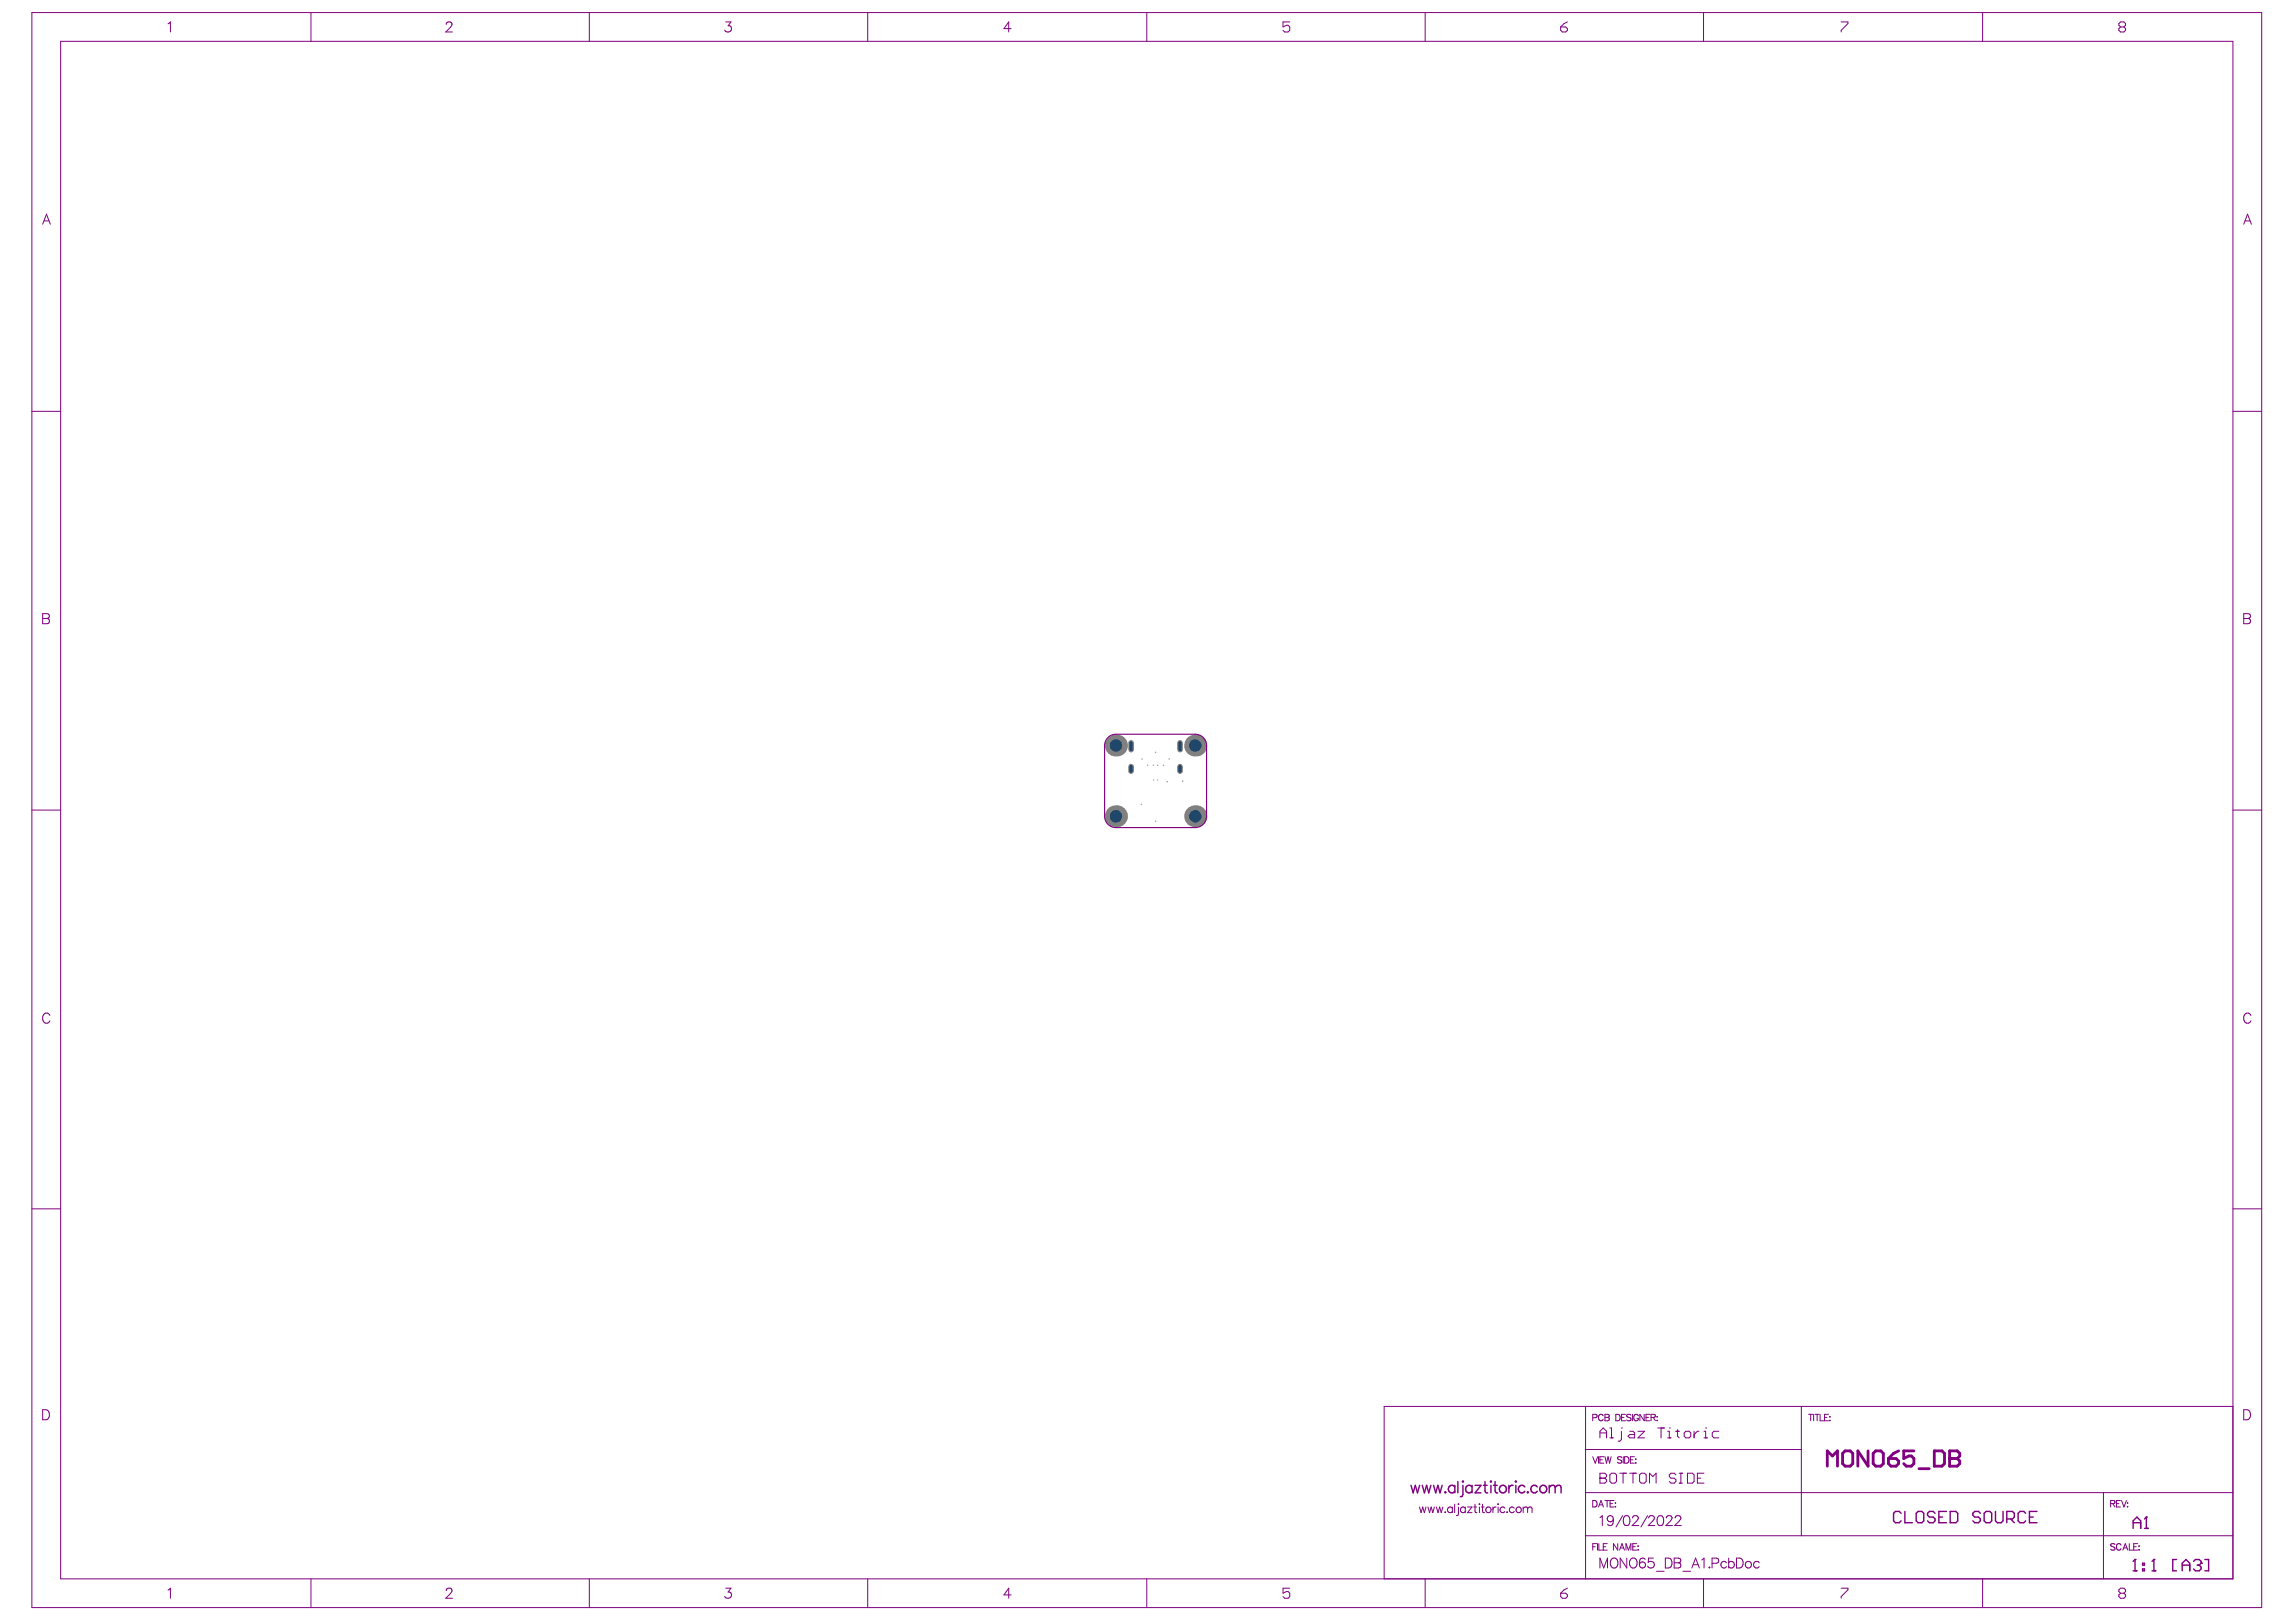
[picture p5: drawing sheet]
<svg xmlns="http://www.w3.org/2000/svg" width="297mm" height="210mm" viewBox="0 0 297 210" stroke-linecap="round" stroke-linejoin="round" font-family="sans-serif">
<path d="M152.7 96.1v.9M152.7 99.2v.6" fill="none" stroke="#808080" stroke-width=".73"/>
<path d="M152.7 96.1v.9M152.7 99.2v.6" fill="none" stroke="#1f4769" stroke-width=".44"/>
<circle cx="144.4" cy="96.5" r="1.43" fill="#808080"/>
<circle cx="144.4" cy="96.5" r=".81" fill="#1f4769"/>
<path d="M146.3 96.1v.9" fill="none" stroke="#808080" stroke-width=".73"/>
<path d="M146.3 96.1v.9" fill="none" stroke="#1f4769" stroke-width=".44"/>
<circle cx="144.4" cy="105.6" r="1.43" fill="#808080"/>
<circle cx="144.4" cy="105.6" r=".81" fill="#1f4769"/>
<path d="M146.3 99.2v.6" fill="none" stroke="#808080" stroke-width=".73"/>
<path d="M146.3 99.2v.6" fill="none" stroke="#1f4769" stroke-width=".44"/>
<circle cx="154.6" cy="96.5" r="1.43" fill="#808080"/>
<circle cx="154.6" cy="96.5" r=".81" fill="#1f4769"/>
<circle cx="154.6" cy="105.6" r="1.43" fill="#808080"/>
<circle cx="154.6" cy="105.6" r=".81" fill="#1f4769"/>
<g fill="none" stroke="#800080" stroke-width=".13">
<path d="M4.1 1.6h288.5v206.4h-288.5zM7.8 5.3h281.1v199h-281.1zM21.7 3.1l.3-.3v1.3M40.2 1.6v3.7M57.7 3.1l.1-.1 .2-.2h.2l.2 .2a.4 .4 0 0 1-.1 .5l-.6 .6h.8M76.2 1.6v3.7M112.3 1.6v3.7M130.8 3.7h-.9l.6-.9v1.3M148.4 1.6v3.7M184.4 1.6v3.7M220.4 1.6v3.7M238.2 2.8h.9v.3l-.9 .8v.2"/>
<path d="M256.5 1.6v3.7M274.3 3.5l-.2-.2v-.2l.2-.3h.5l.2 .3v.2l-.2 .2M274.3 3.5l-.2 .2v.2l.2 .2h.5l.2-.2v-.2l-.2-.2M274.3 3.5h.5M5.5 29l.5-1.3 .5 1.3M5.7 28.6h.6M290.3 29l.5-1.3 .5 1.3M290.5 28.6h.6M4.1 53.2h3.7M288.9 53.2h3.7M5.5 79.4h.6l.2 .1v.4l-.2 .1a.34 .34 0 0 1 .3 .4 .34 .34 0 0 1-.3 .3h-.6zM290.3 79.4h.5l.3 .1v.4l-.3 .1a.34 .34 0 0 1 .4 .4 .34 .34 0 0 1-.4 .3h-.5z"/>
<path d="M5.5 80h.6M290.3 80h.5M4.1 104.8h3.7M288.9 104.8h3.7M6.5 131.4a.48 .48 0 0 0-.6-.3 .48 .48 0 0 0-.4 .5 .57 .57 0 0 0 .1 .6 .57 .57 0 0 0 .7 .1l.2-.2M291.2 131.4a.48 .48 0 0 0-.5-.3 .48 .48 0 0 0-.4 .5 .57 .57 0 0 0 .1 .6 .57 .57 0 0 0 .6 .1l.2-.2M4.1 156.4h3.7M288.9 156.4h3.7M5.5 182.4h.5a.69 .69 0 0 1 .4 .7 .69 .69 0 0 1-.4 .6h-.5zM205.1 182v22.3M205.1 187.6h27.9M205.1 198.7h83.8"/>
<path d="M205.1 193.2h83.8M206.1 194.2h.2a.45 .45 0 0 1 .3 .4 .45 .45 0 0 1-.3 .4h-.2zM206.8 195l.3-.8 .3 .8M206.9 194.7h.4M207.6 194.2h.6M207.9 194.2v.8M208.3 194.6h.3M208.8 194.2h-.5v.8h.5M209 194.5h.1M209 194.9h.1M233 182v16.7M234 183h.5"/>
<path d="M234.3 183v.9M234.6 183v.9M234.8 183h.6M235.1 183v.9M235.5 183v.9h.4M236 183.4h.4M236.6 183h-.6v.9h.6M236.7 183.3h.1zM236.7 183.8h.1zM272.1 193.2v11.1M273.1 194.6l.4-.1 .1-.2-.5-.1v.8M273.3 194.6l.3 .4"/>
<path d="M273.6 199.9l-.2-.1-.3 .1v.2l.5 .2v.2l-.2 .1-.3-.1M273.8 194.6h.3M274.3 194.2h-.5v.8h.5M274.4 200a.31 .31 0 0 0-.3-.2 .31 .31 0 0 0-.3 .3v.2a.31 .31 0 0 0 .3 .3 .31 .31 0 0 0 .3-.2M274.5 194.2l.3 .8 .3-.8M275.2 194.5h.1zM275.2 195h.1zM275.5 199.8v.8h.5M276.6 199.8h-.6v.8h.6M288.9 182h-109.8v22.3M290.3 182.4h.4a.69 .69 0 0 1 .5 .7 .69 .69 0 0 1-.5 .6h-.4zM21.7 205.8l.3-.3v1.3"/>
<path d="M40.2 204.3v3.7M57.7 205.8l.1-.1 .2-.2h.2l.2 .2a.4 .4 0 0 1-.1 .5l-.6 .6h.8M76.2 204.3v3.7M112.3 204.3v3.7M130.8 206.4h-.9l.6-.9v1.3M148.4 204.3v3.7M184.4 204.3v3.7M220.4 204.3v3.7M238.2 205.5h.9v.2l-.9 .9v.2M256.5 204.3v3.7M274.3 206.2l-.2-.2v-.3l.2-.2h.5l.2 .2v.3l-.2 .2M274.3 206.2l-.2 .2v.2l.2 .2h.5l.2-.2v-.2l-.2-.2"/>
<path d="M274.3 206.2h.5M274.6 200.6l.4-.8 .3 .8M274.8 200.3h.4M276 200.2h.4M276.7 200.1h.1zM276.7 200.6h.1z"/>
</g>
<path d="M276 197.8v-1l.5-.5 .4 .5v1M276 197.1h.9M277.4 197.8h.5M277.7 196.3h.1M277.7 196.3v1.5M277.7 196.3l-.3 .3" fill="none" stroke="#800080" stroke-width=".18"/>
<path d="M236.4 189.7v-1.9l.7 .6 .6-.6v1.9M238.4 188.1l.3-.3h.7l.3 .3v1.3l-.3 .3h-.7l-.3-.3zM241.7 187.8v1.9l-1.3-1.9v1.9M242.3 188.1l.4-.3h.6l.4 .3v1.3l-.4 .3h-.6l-.4-.3zM244.3 188.7h1l.3 .4v.3l-.3 .3h-.7l-.3-.3zM245.6 187.8l-.6 .3-.7 .6M247.6 187.8h-1.3v.9l.6-.3h.4l.3 .3v.7l-.3 .3h-.7l-.3-.3M248.3 190.1h1.3M250.2 187.8h1l.4 .3v1.3l-.4 .3h-1zM252.2 187.8v1.9h1l.3-.3v-.3l-.3-.4h-1" fill="none" stroke="#800080" stroke-width=".37"/>
<circle cx="252.2" cy="188.7" r=".18" fill="#800080"/>
<path d="M252.2 187.8h1l.3 .3v.3l-.3 .3h-1" fill="none" stroke="#800080" stroke-width=".37"/>
<g fill="none" stroke="#800080" stroke-width=".13">
<path d="M93.9 2.8h.7l-.4 .5a.44 .44 0 0 1 .4 .6 .44 .44 0 0 1-.7 .2l-.1-.2M166.9 2.8h-.9v.7l.4-.2h.2l.3 .2v.4l-.3 .2h-.4l-.2-.2M201.9 3.5h.7l.2 .2v.2l-.2 .2h-.5l-.2-.2zM202.8 2.8l-.5 .3-.4 .4M183.6 195l.3 .8 .2-.8 .2 .8 .2-.8M184.7 195l.2 .8 .3-.8 .2 .8 .2-.8M185.8 195l.2 .8 .2-.8 .3 .8 .2-.8M186.9 195.7h.1zM187.9 195v.8M187.9 195.2a.35 .35 0 0 0-.5-.1 .35 .35 0 0 0 0 .5 .35 .35 0 0 0 .5 0M188.2 194.7v1.1M188.6 194.7h.1z"/>
<path d="M188.7 195v.9l-.1 .2h-.2M189.6 195.2a.35 .35 0 0 0-.5-.1 .35 .35 0 0 0 0 .5 .35 .35 0 0 0 .5 0M189.6 195v.8M189.9 195h.5l-.5 .8h.5M190.7 195h.3M190.8 194.7v.8l.1 .2 .2 .1M191.3 194.7h.2zM191.4 195v.8M191.6 195h.4M191.8 194.7v.8l.1 .2 .2 .1M193.1 195v.8M193.6 195a.35 .35 0 0 0-.5 .3"/>
<path d="M193.8 194.7h.1zM193.8 195v.8M194.7 195.2a.35 .35 0 0 0-.5-.1 .35 .35 0 0 0 0 .5 .35 .35 0 0 0 .5 0M194.9 195.7h.1zM195.9 195.2a.35 .35 0 0 0-.5-.1 .35 .35 0 0 0 0 .5 .35 .35 0 0 0 .5 0M197.1 195.2l.2-.2 .3 .1v.1M197.1 195v.8M197.6 195.2l.3-.2 .3 .1v.7M197.6 195.2v.6M206.1 183.5l.4-.1 .1-.3-.5-.1v.9M206.1 188.5l.3 .8 .3-.8M206.6 199.8h-.5v.8"/>
<path d="M206.7 199.8v.8M206.8 188.5v.8M206.8 199.8v.8h.5M207 188.9h.3M207 191.3h.1M207 196.4l.3-.3v1.3M207 186.1v-.9l.4-.4 .4 .4v.9M207 190.7h.6l.2 .2v.2l-.2 .2 .2 .2v.2l-.2 .2h-.6zM207 191.3h.6M207 185.4h.8M207.4 183.2a.31 .31 0 0 0-.3-.2 .31 .31 0 0 0-.3 .3v.2a.31 .31 0 0 0 .3 .4 .31 .31 0 0 0 .3-.2M207.5 188.5h-.5v.8h.5"/>
<path d="M207.6 183l.6 .1v.2l-.2 .1 .2 .2-.1 .2-.5 .1zM207.6 183.4h.4M207.6 188.5l.2 .8 .2-.8 .2 .8 .2-.8M207.9 199.8h-.5v.8h.5M208.3 190.9l.2-.2h.4l.2 .2v.8l-.2 .2h-.4l-.2-.2zM208.3 186.1h.4M208.3 184.8h.2v1.3M208.7 196.6a.6 .6 0 0 1-.5 .8l-.2-.2M209 183h.3a.45 .45 0 0 1 .3 .4 .45 .45 0 0 1-.3 .5h-.3zM209.3 199.8v.8l-.6-.8v.8M209.6 190.7h.8M209.8 184.8h.1"/>
<path d="M209.8 185.2v1.1l-.2 .2h-.3M209.8 183.4h.3M209.8 188.6l-.2-.1-.3 .1v.2l.5 .3v.1l-.2 .1-.3-.1M209.9 196.1l-.8 1.5M210 190.7v1.2M210 188.5v.8M210.2 188.5h.3a.45 .45 0 0 1 .3 .4 .45 .45 0 0 1-.3 .4h-.3zM210.2 196.2a.42 .42 0 0 1 .6 .2 1.06 1.06 0 0 1-.1 1 .42 .42 0 0 1-.6-.2 1.06 1.06 0 0 1 .1-1zM210.3 183h-.5v.9h.5M210.8 190.7h.9M210.8 185.2h.5l.2 .2v.7h-.7l-.2-.2 .2-.3h.7M210.9 188.9h.3"/>
<path d="M211 183.1l-.2-.1-.4 .1 .1 .2 .5 .2v.2l-.2 .2-.4-.2M211.2 183v.9M211.2 196.4l.1-.1 .2-.2h.2l.2 .2a.4 .4 0 0 1-.1 .5l-.6 .6h.8M211.3 190.7v1.2M211.4 188.5h-.5v.8h.5M211.6 188.8h.1zM211.6 189.3h.1zM211.8 199.8h-.6v.8h.6M211.9 185.2h.9l-.9 .9h.9M212 183.2a.31 .31 0 0 0-.4-.2 .31 .31 0 0 0-.2 .3v.2a.3 .3 0 0 0 .3 .4 .3 .3 0 0 0 .3-.4h-.2M212.1 190.9l.2-.2h.5l.2 .2v.8l-.2 .2h-.5l-.2-.2zM212.7 183v.9l-.5-.9v.9"/>
<path d="M212.9 183.4h.4M213.1 196.1l-.8 1.5M213.3 196.4l.1-.1 .1-.2h.3l.2 .2a.4 .4 0 0 1-.2 .5l-.6 .6h.9M213.4 191.9v-1.2l.4 .4 .5-.4v1.2M213.5 183h-.6v.9h.6M213.6 183.4h.5v-.3l-.5-.1v.9M213.9 183.4l.3 .5M214.3 183.3h.1zM214.3 183.8h.1zM214.5 184.8h.8M214.6 196.2a.42 .42 0 0 1 .6 .2 1.06 1.06 0 0 1-.2 1 .42 .42 0 0 1-.6-.2 1.06 1.06 0 0 1 .2-1zM214.9 184.8v1.3"/>
<path d="M215.6 196.4v-.1l.2-.2h.3l.1 .2a.4 .4 0 0 1-.1 .5l-.6 .6h.9M215.7 185.2h.3v.9M215.7 186.1h.5M216 184.8h.1M216.7 196.4l.1-.1 .2-.2h.2l.2 .2a.4 .4 0 0 1-.1 .5l-.6 .6h.8M216.8 190.9l-.2-.2h-.4l-.2 .2v.2l.2 .2h.4l.2 .2v.2l-.2 .2h-.4l-.2-.2M216.8 185.2h.4M217 185v.9l.2 .2M217.2 191.9h.5M217.2 190.7h.5M217.5 190.7v1.2M217.9 185.4l.2-.2h.4l.2 .2v.5l-.2 .2h-.4l-.2-.2z"/>
<path d="M218.3 190.7h.7l.2 .2v.8l-.2 .2h-.7zM219.2 185.2v.9M219.6 191.3h.4M219.8 185.2h-.2l-.4 .4M220.4 190.7h-.8v1.2h.8M220.4 186.1h.5M220.4 185.2h.3v.9M220.7 184.8h.1M222.4 185.2h-.7l-.2 .2v.5l.2 .2h.7M93.9 205.5h.7l-.4 .5a.44 .44 0 0 1 .4 .6 .44 .44 0 0 1-.7 .2l-.1-.2M166.9 205.5h-.9v.7l.4-.2h.2l.3 .2v.4l-.3 .2h-.4l-.2-.2M201.9 206.2h.7l.2 .2v.2l-.2 .2h-.5l-.2-.2z"/>
<path d="M202.8 205.5l-.5 .2-.4 .5M206.1 200.2h.3M207 202.9v-1.3l.5 1.3 .5-1.3v1.3M207.4 200.2h.3M208.5 201.8a.47 .47 0 0 1 .5-.2 .47 .47 0 0 1 .3 .5 .56 .56 0 0 1-.1 .6 .56 .56 0 0 1-.6 .2 .79 .79 0 0 1-.1-1.1zM209.5 200.6l.3-.8 .4 .8M209.6 200.3h.4M210.4 200.6v-.8l.3 .8 .3-.8v.8M210.5 201.6v1.3l-.9-1.3v1.3M210.9 201.8a.47 .47 0 0 1 .6-.2 .47 .47 0 0 1 .3 .5 .56 .56 0 0 1-.1 .6 .56 .56 0 0 1-.6 .2 .79 .79 0 0 1-.2-1.1zM211.2 200.2h.4M211.9 200.1h.1z"/>
<path d="M211.9 200.6h.1zM212.8 201.8a.38 .38 0 0 0-.5-.1l-.1 .2-.1 .6M213.9 201.6h-.6l-.1 .6a.45 .45 0 0 1 .7 0 .45 .45 0 0 1-.1 .6 .45 .45 0 0 1-.6-.1M214.3 203.3h1M215.5 201.6h.4a.68 .68 0 0 1 .4 .7 .68 .68 0 0 1-.4 .6h-.4zM216.6 201.6h.5l.3 .2v.3l-.3 .1a.34 .34 0 0 1 .4 .4 .34 .34 0 0 1-.4 .3h-.5zM216.6 202.2h.5M217.7 203.3h1M218.9 202.9l.5-1.3 .5 1.3M219.1 202.5h.6M220.2 201.9l.3-.3v1.3M221.1 202.9h.1z"/>
<path d="M221.5 202.3h.5a.34 .34 0 0 0 .4-.3 .34 .34 0 0 0-.4-.4h-.5v1.3M223.4 202.2a.41 .41 0 0 0-.6 0 .41 .41 0 0 0 0 .6 .41 .41 0 0 0 .6-.1M223.6 202.2a.41 .41 0 0 1 .6 0 .41 .41 0 0 1 0 .6 .41 .41 0 0 1-.6-.1M223.6 201.6v1.3M224.7 201.6h.4a.68 .68 0 0 1 .4 .7 .68 .68 0 0 1-.4 .6h-.4zM227.6 202.2a.41 .41 0 0 0-.6 0 .41 .41 0 0 0 0 .6 .41 .41 0 0 0 .6-.1"/>
<circle cx="192.5" cy="195.4" r=".36"/>
<circle cx="196.5" cy="195.4" r=".36"/>
<circle cx="208.3" cy="196.5" r=".4"/>
<circle cx="212.5" cy="202.5" r=".4"/>
<circle cx="226.2" cy="202.5" r=".42"/>
</g>
<g fill="none" stroke="#800080" stroke-width=".18">
<path d="M182.5 192.2l.3 1 .3-1 .3 1 .3-1M184 192.2l.3 1 .3-1 .2 1 .3-1M185.5 192.2l.2 1 .3-1 .3 1 .3-1M186.9 193.1h.1h.1l-.1 .1zM188.2 192.2v1M188.2 192.4a.47 .47 0 0 0-.7 0 .47 .47 0 0 0 0 .6 .47 .47 0 0 0 .7 0M188.6 191.7v1.5M189.3 191.7v.1l-.1-.1zM189.3 192.2v1.2l-.1 .2-.3 .1M190.4 192.4a.47 .47 0 0 0-.6 0 .47 .47 0 0 0 0 .6 .47 .47 0 0 0 .6 0M190.4 192.2v1M190.8 192.2h.8l-.8 1h.8"/>
<path d="M191.9 192.2h.5M192.1 191.7v1.2l.1 .2 .3 .1M192.8 191.7h.1h.1l-.1 .1zM192.9 192.2v1M193.2 192.2h.5M193.4 191.7v1.2l.1 .2 .3 .1M195.2 192.2v1M195.8 192.2a.47 .47 0 0 0-.6 .4M196 191.7h.1h.1l-.1 .1zM196.1 192.2v1M197.3 192.4a.47 .47 0 0 0-.7 0 .47 .47 0 0 0 0 .6 .47 .47 0 0 0 .7 0M197.6 193.1h.1v.1z"/>
<path d="M198.9 192.4a.47 .47 0 0 0-.7 0 .47 .47 0 0 0 0 .6 .47 .47 0 0 0 .7 0M200.4 192.5l.4-.3 .3 .1 .1 .2M200.4 192.2v1M201.2 192.5l.3-.3 .4 .1 .1 .9M201.2 192.5v.7M246 195.8l-.3-.2h-.5l-.2 .2v1l.2 .3h.5l.3-.3M246.4 195.6v1.5h1M247.9 195.8l.2-.2h.5l.3 .2v1l-.3 .3h-.5l-.2-.3zM250.3 195.8l-.2-.2h-.5l-.2 .2v.3l.2 .2h.5l.2 .3v.2l-.2 .3h-.5l-.2-.3M250.8 196.3h.5M251.8 195.6h-1v1.5h1M252.3 195.6h.7l.3 .2v1l-.3 .3h-.7z"/>
<path d="M256.2 195.8l-.2-.2h-.5l-.3 .2v.3l.3 .2h.5l.2 .3v.2l-.2 .3h-.5l-.3-.3M256.7 195.8l.2-.2h.5l.3 .2v1l-.3 .3h-.5l-.2-.3zM258.2 195.6v1.2l.2 .3h.5l.2-.3v-1.2M259.6 196.6h.8l.2-.3v-.5l-.2-.2h-.8v1.5M260.1 196.6l.5 .5M262.1 195.8l-.3-.2h-.5l-.2 .2v1l.2 .3h.5l.3-.3M262.6 196.3h.4M263.5 195.6h-.9v1.5h.9M276 203.3h.5M276.2 201.8h.1M276.2 201.8v1.5M276.2 201.8l-.2 .3"/>
<path d="M277.2 203h.2v.3h-.2zM277.2 202.3h.2v.2h-.2zM278.4 203.3h.5M278.7 201.8h.1M278.7 201.8v1.5M278.7 201.8l-.3 .3M281.6 201.8h-.5v1.5h.5M282.3 202.5h1M282.3 203.3v-1l.5-.5 .5 .5v1M283.8 202.1l.2-.3h.5l.3 .3v.2M284.3 202.5h.2M284.5 202.5l.3 .3v.2l-.3 .3h-.5l-.2-.3"/>
<path d="M284.8 202.3h.1M284.8 202.3l-.3 .2M285.2 201.8h.5v1.5h-.5"/>
<circle cx="194.4" cy="192.7" r=".48"/>
<circle cx="199.6" cy="192.7" r=".48"/>
</g>
<path d="M143.2 95.6l.3-.3 .4-.2 .5-.1h10.2a1.46 1.46 0 0 1 1.5 1.5v9.1a1.46 1.46 0 0 1-1.5 1.5h-10.2a1.46 1.46 0 0 1-1.5-1.5v-9.1l.1-.5z" fill="none" stroke="#800080" stroke-width=".15"/>
<g fill="#a6968d">
<circle cx="147.7" cy="104.1" r=".09"/>
<circle cx="153" cy="101.1" r=".09"/>
<circle cx="148.5" cy="99" r=".09"/>
<circle cx="150.5" cy="99" r=".09"/>
<circle cx="149.8" cy="99" r=".09"/>
<circle cx="149.2" cy="99" r=".09"/>
<circle cx="149.5" cy="106.3" r=".09"/>
<circle cx="149.5" cy="97.4" r=".09"/>
<circle cx="151" cy="101.2" r=".09"/>
<circle cx="151.3" cy="98.2" r=".09"/>
<circle cx="147.7" cy="98.2" r=".09"/>
<circle cx="149.2" cy="100.9" r=".09"/>
<circle cx="149.8" cy="100.9" r=".09"/>
</g>
</svg>
